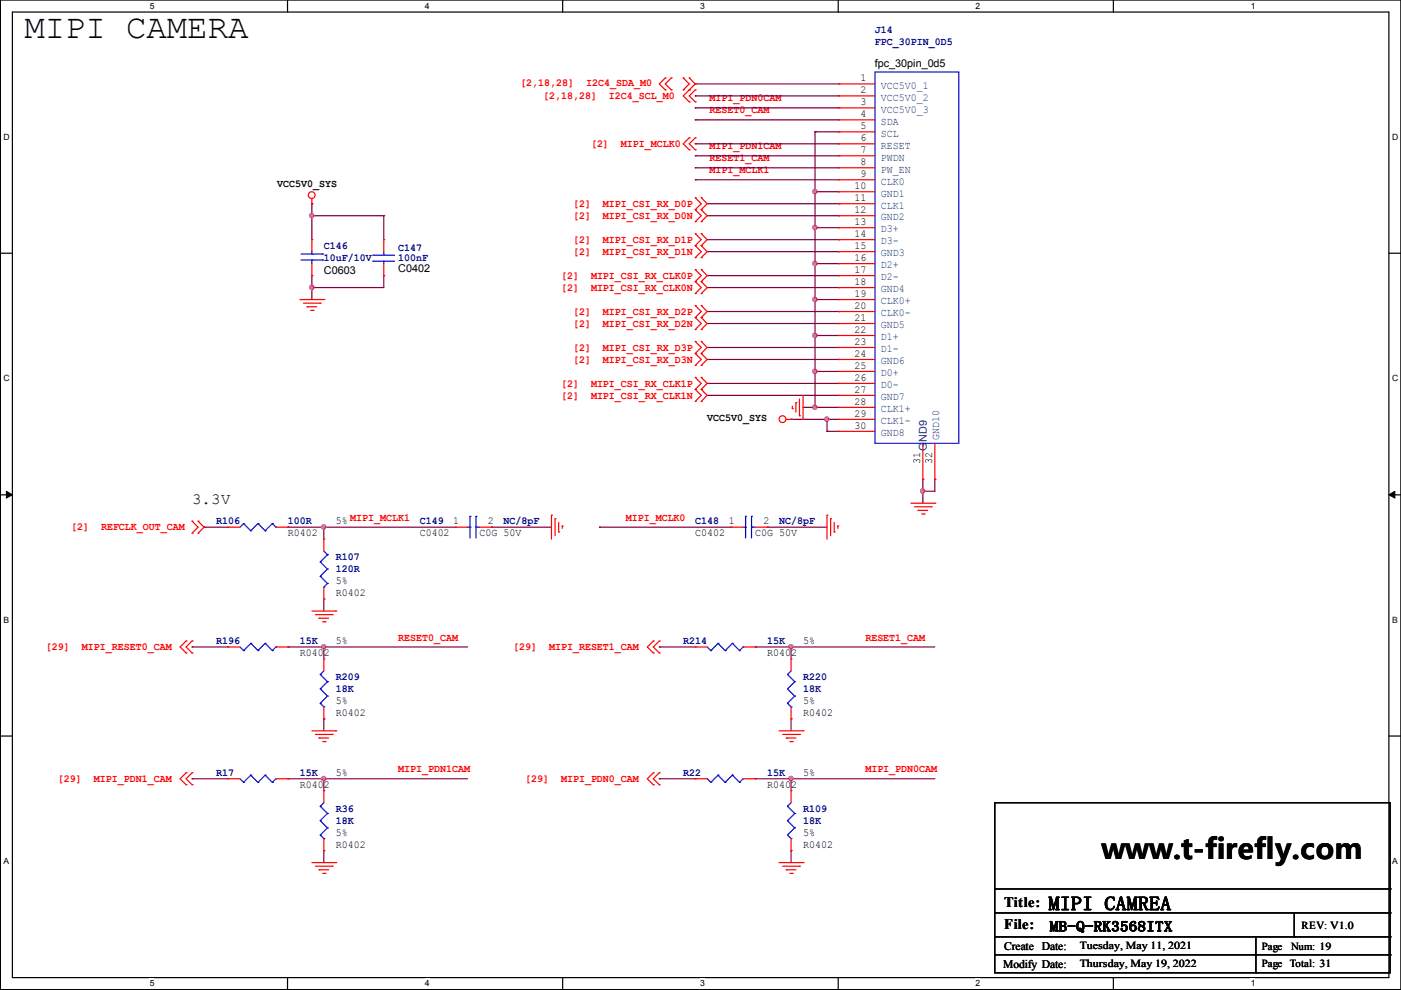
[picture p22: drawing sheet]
<svg xmlns="http://www.w3.org/2000/svg" width="297mm" height="210mm" viewBox="0 0 297 210" stroke-linecap="round" stroke-linejoin="round" font-family="sans-serif">
<defs><g id="words">
<text font-size="7.2" x="5.2" y="8.1">MIPI CAMERA</text>
<text font-size="6" x="233.5" y="182.2">www.t-firefly.com</text>
<text font-size="4.1" x="222.3" y="193">MIPI CAMREA</text>
<text font-size="3.3" x="40.7" y="106.8">3.3V</text>
<g font-size="3">
<text x="212.9" y="192.3">Title:</text>
<text x="212.9" y="196.9">File:</text>
<text x="222.6" y="197.5">MB-Q-RK3568ITX</text>
</g>
<g font-size="2.5">
<text x="212.9" y="201.4">Create Date:</text>
<text x="212.7" y="205.2">Modify Date:</text>
</g>
<g font-size="2.3" fill="#000080">
<text x="185.5" y="7">J14</text>
<text x="185.5" y="9.6">FPC_30PIN_0D5</text>
<text x="68.7" y="52.8">C146</text>
<text x="84.4" y="53.3">C147</text>
<text x="68.7" y="55.3">10uF/10V</text>
<text x="84.4" y="55.3">100nF</text>
<text x="45.8" y="111.2">R106</text>
<text x="61" y="111.2">100R</text>
<text x="89" y="111.2">C149</text>
<text x="106.8" y="111.2">NC/8pF</text>
<text x="147.4" y="111.2">C148</text>
<text x="165.2" y="111.2">NC/8pF</text>
<text x="71.2" y="118.8">R107</text>
<text x="71.2" y="121.3">120R</text>
<text x="45.8" y="136.6">R196</text>
<text x="63.6" y="136.6">15K</text>
<text x="144.9" y="136.6">R214</text>
<text x="162.6" y="136.6">15K</text>
<text x="71.2" y="144.2">R209</text>
<text x="71.2" y="146.7">18K</text>
<text x="170.3" y="144.2">R220</text>
<text x="170.3" y="146.7">18K</text>
<text x="45.8" y="164.5">R17</text>
<text x="63.6" y="164.5">15K</text>
<text x="144.9" y="164.5">R22</text>
<text x="162.6" y="164.5">15K</text>
<text x="71.2" y="172.1">R36</text>
<text x="170.3" y="172.1">R109</text>
<text x="71.2" y="174.7">18K</text>
<text x="170.3" y="174.7">18K</text>
</g>
<g font-size="2.3">
<text x="182.5" y="17.2">1</text>
<text x="185.5" y="14.2">fpc_30pin_0d5</text>
<text x="182.5" y="19.7">2</text>
<text x="182.5" y="22.3">3</text>
<text x="182.5" y="24.8">4</text>
<text x="182.5" y="27.4">5</text>
<text x="182.5" y="29.9">6</text>
<text x="182.5" y="32.4">7</text>
<text x="182.5" y="35">8</text>
<text x="58.8" y="39.6">VCC5V0_SYS</text>
<text x="181.2" y="40.1">10</text>
<text x="182.5" y="37.5">9</text>
<text x="181.2" y="45.1">12</text>
<text x="181.2" y="47.7">13</text>
<text x="181.2" y="42.6">11</text>
<text x="181.2" y="50.2">14</text>
<text x="181.2" y="52.8">15</text>
<text x="68.7" y="58.1">C0603</text>
<text x="84.4" y="57.6">C0402</text>
<text x="181.2" y="55.3">16</text>
<text x="181.2" y="57.8">17</text>
<text x="181.2" y="60.4">18</text>
<text x="181.2" y="62.9">19</text>
<text x="181.2" y="65.5">20</text>
<text x="181.2" y="68">21</text>
<text x="181.2" y="70.5">22</text>
<text x="181.2" y="73.1">23</text>
<text x="181.2" y="75.6">24</text>
<text x="181.2" y="78.2">25</text>
<text x="181.2" y="80.7">26</text>
<text x="181.2" y="83.2">27</text>
<text x="149.9" y="89.3">VCC5V0_SYS</text>
<text x="181.2" y="88.3">29</text>
<text x="181.2" y="85.8">28</text>
<text x="181.2" y="90.9">30</text>
<text x="195.1" y="98.3" transform="rotate(-90 195.1 98.3)">31</text>
<text x="197.6" y="98.3" transform="rotate(-90 197.6 98.3)">32</text>
<text x="61" y="113.7">R0402</text>
<text x="71.2" y="111.2">5%</text>
<text x="89" y="113.7">C0402</text>
<text x="96.1" y="111.2">1</text>
<text x="101.7" y="113.7">C0G 50V</text>
<text x="103.5" y="111.2">2</text>
<text x="147.4" y="113.7">C0402</text>
<text x="154.5" y="111.2">1</text>
<text x="160.1" y="113.7">C0G 50V</text>
<text x="161.9" y="111.2">2</text>
<text x="71.2" y="123.9">5%</text>
<text x="71.2" y="126.4">R0402</text>
<text x="71.2" y="136.6">5%</text>
<text x="170.3" y="136.6">5%</text>
<text x="63.6" y="139.1">R0402</text>
<text x="162.6" y="139.1">R0402</text>
<text x="71.2" y="149.3">5%</text>
<text x="170.3" y="149.3">5%</text>
<text x="71.2" y="151.8">R0402</text>
<text x="170.3" y="151.8">R0402</text>
<text x="63.6" y="167.1">R0402</text>
<text x="71.2" y="164.5">5%</text>
<text x="162.6" y="167.1">R0402</text>
<text x="170.3" y="164.5">5%</text>
<text x="71.2" y="179.8">R0402</text>
<text x="71.2" y="177.2">5%</text>
<text x="170.3" y="179.8">R0402</text>
<text x="170.3" y="177.2">5%</text>
<text x="275.9" y="196.9">REV: V1.0</text>
<text x="228.9" y="201.2">Tuesday, May 11, 2021</text>
<text x="267.5" y="201.4">Page</text>
<text x="273.7" y="201.4">Num: 19</text>
<text x="228.9" y="205">Thursday, May 19, 2022</text>
<text x="267.5" y="205">Page</text>
<text x="273.5" y="205">Total: 31</text>
</g>
<g font-size="2.3" fill="#f00">
<text x="110.3" y="18.2">[2,18,28]</text>
<text x="115.1" y="21">[2,18,28]</text>
<text x="124.3" y="18.2">I2C4_SDA_M0</text>
<text x="129.1" y="21">I2C4_SCL_M0</text>
<text x="150.5" y="21.5">MIPI_PDN0CAM</text>
<text x="150.5" y="24.1">RESET0_CAM</text>
<text x="125.3" y="31.2">[2]</text>
<text x="131.7" y="31.2">MIPI_MCLK0</text>
<text x="150.5" y="34.2">RESET1_CAM</text>
<text x="150.5" y="31.7">MIPI_PDN1CAM</text>
<text x="150.5" y="36.8">MIPI_MCLK1</text>
<text x="121.5" y="43.9">[2]</text>
<text x="121.5" y="46.4">[2]</text>
<text x="127.8" y="43.9">MIPI_CSI_RX_D0P</text>
<text x="127.8" y="46.4">MIPI_CSI_RX_D0N</text>
<text x="121.5" y="51.5">[2]</text>
<text x="127.8" y="51.5">MIPI_CSI_RX_D1P</text>
<text x="119" y="59.1">[2]</text>
<text x="121.5" y="54">[2]</text>
<text x="125.3" y="59.1">MIPI_CSI_RX_CLK0P</text>
<text x="127.8" y="54">MIPI_CSI_RX_D1N</text>
<text x="119" y="61.7">[2]</text>
<text x="125.3" y="61.7">MIPI_CSI_RX_CLK0N</text>
<text x="121.5" y="66.7">[2]</text>
<text x="121.5" y="69.3">[2]</text>
<text x="127.8" y="66.7">MIPI_CSI_RX_D2P</text>
<text x="127.8" y="69.3">MIPI_CSI_RX_D2N</text>
<text x="121.5" y="74.4">[2]</text>
<text x="121.5" y="76.9">[2]</text>
<text x="127.8" y="74.4">MIPI_CSI_RX_D3P</text>
<text x="127.8" y="76.9">MIPI_CSI_RX_D3N</text>
<text x="119" y="82">[2]</text>
<text x="125.3" y="82">MIPI_CSI_RX_CLK1P</text>
<text x="119" y="84.5">[2]</text>
<text x="125.3" y="84.5">MIPI_CSI_RX_CLK1N</text>
<text x="15.1" y="112.5">[2]</text>
<text x="21.4" y="112.5">REFCLK_OUT_CAM</text>
<text x="74.3" y="110.4">MIPI_MCLK1</text>
<text x="132.7" y="110.4">MIPI_MCLK0</text>
<text x="9.7" y="137.9">[29]</text>
<text x="17.4" y="137.9">MIPI_RESET0_CAM</text>
<text x="84.4" y="135.8">RESET0_CAM</text>
<text x="108.8" y="137.9">[29]</text>
<text x="116.4" y="137.9">MIPI_RESET1_CAM</text>
<text x="183.5" y="135.8">RESET1_CAM</text>
<text x="12.3" y="165.8">[29]</text>
<text x="19.9" y="165.8">MIPI_PDN1_CAM</text>
<text x="84.4" y="163.8">MIPI_PDN1CAM</text>
<text x="111.3" y="165.8">[29]</text>
<text x="119" y="165.8">MIPI_PDN0_CAM</text>
<text x="183.5" y="163.8">MIPI_PDN0CAM</text>
</g>
<g font-size="2.3" fill="#004080">
<text x="186.8" y="18.8">VCC5V0_1</text>
<text x="186.8" y="21.4">VCC5V0_2</text>
<text x="186.8" y="23.9">VCC5V0_3</text>
<text x="186.8" y="26.4">SDA</text>
<text x="186.8" y="29">SCL</text>
<text x="186.8" y="31.5">RESET</text>
<text x="186.8" y="34.1">PWDN</text>
<text x="186.8" y="36.6">PW_EN</text>
<text x="186.8" y="39.1">CLK0</text>
<text x="186.8" y="41.7">GND1</text>
<text x="186.8" y="46.8">GND2</text>
<text x="186.8" y="44.2">CLK1</text>
<text x="186.8" y="49.3">D3+</text>
<text x="186.8" y="51.8">D3-</text>
<text x="186.8" y="54.4">GND3</text>
<text x="186.8" y="56.9">D2+</text>
<text x="186.8" y="59.5">D2-</text>
<text x="186.8" y="62">GND4</text>
<text x="186.8" y="64.5">CLK0+</text>
<text x="186.8" y="67.1">CLK0-</text>
<text x="186.8" y="69.6">GND5</text>
<text x="186.8" y="72.2">D1+</text>
<text x="186.8" y="74.7">D1-</text>
<text x="186.8" y="77.2">GND6</text>
<text x="186.8" y="79.8">D0+</text>
<text x="186.8" y="82.3">D0-</text>
<text x="186.8" y="89.9">CLK1-</text>
<text x="186.8" y="87.4">CLK1+</text>
<text x="186.8" y="84.9">GND7</text>
<text x="186.8" y="92.5">GND8</text>
<text x="196.5" y="95.5" transform="rotate(-90 196.5 95.5)">GND9</text>
<text x="199.1" y="93.2" transform="rotate(-90 199.1 93.2)">GND10</text>
</g>
<g font-size="1.8">
<text x="31.7" y="1.9">5</text>
<text x="90.1" y="1.9">4</text>
<text x="148.4" y="1.9">3</text>
<text x="206.8" y="1.9">2</text>
<text x="265.2" y="1.9">1</text>
<text x=".8" y="29.7">D</text>
<text x="295.1" y="29.7">D</text>
<text x=".8" y="80.9">C</text>
<text x="295.1" y="80.9">C</text>
<text x=".8" y="132.1">B</text>
<text x="295.1" y="132.1">B</text>
<text x=".8" y="183.2">A</text>
<text x="295.1" y="183.2">A</text>
<text x="31.7" y="209.1">5</text>
<text x="90.1" y="209.1">4</text>
<text x="148.4" y="209.1">3</text>
<text x="206.8" y="209.1">2</text>
<text x="265.2" y="209.1">1</text>
</g>
</g></defs>
<path d="M.1 0h296.9v209.8h-296.9zM2.6 2.6h291.9v204.7h-291.9z" fill="none" stroke="#000" stroke-width=".25"/>
<g fill="#fff">
<path d="M31.7 .3h1v1.9h-1z"/>
<path d="M31.7 207.5h1v2h-1z"/>
</g>
<path d="M61 0v2.6M61 207.3v2.5" fill="none" stroke="#000" stroke-width=".25"/>
<g fill="#fff">
<path d="M90.1 .3h.9v1.9h-.9z"/>
<path d="M90.1 207.5h.9v2h-.9z"/>
</g>
<path d="M119.3 0v2.6M119.3 207.3v2.5" fill="none" stroke="#000" stroke-width=".25"/>
<g fill="#fff">
<path d="M148.4 .3h1v1.9h-1z"/>
<path d="M148.4 207.5h1v2h-1z"/>
</g>
<path d="M177.7 0v2.6M177.7 207.3v2.5" fill="none" stroke="#000" stroke-width=".25"/>
<g fill="#fff">
<path d="M206.8 .3h1v1.9h-1z"/>
<path d="M206.8 207.5h1v2h-1z"/>
</g>
<path d="M236.1 0v2.6M236.1 207.3v2.5" fill="none" stroke="#000" stroke-width=".25"/>
<g fill="#fff">
<path d="M265.2 .3h.9v1.9h-.9z"/>
<path d="M265.2 207.5h.9v2h-.9z"/>
<path d="M.8 28.1h1.1v2h-1.1z"/>
<path d="M295.1 28.1h1.2v2h-1.2z"/>
<path d="M.8 79.3h1.1v1.9h-1.1z"/>
<path d="M295.1 79.3h1.2v1.9h-1.2z"/>
</g>
<path d="M.1 53.7h2.5M294.5 53.7h2.5" fill="none" stroke="#000" stroke-width=".25"/>
<g fill="#fff">
<path d="M.8 130.5h1.1v1.9h-1.1z"/>
<path d="M295.1 130.5h1.1v1.9h-1.1z"/>
</g>
<path d="M.1 104.9h2.5M294.5 104.9h2.5" fill="none" stroke="#000" stroke-width=".25"/>
<path d="M1.4 104.2l1.2 .7-1.2 .7zM294.5 104.9l1.2-.7v1.4z" fill="#000" stroke="#000" stroke-width=".21"/>
<g fill="#fff">
<path d="M.8 181.6h1v2h-1z"/>
<path d="M295.1 181.6h1.1v2h-1.1z"/>
</g>
<g fill="none" stroke="#000" stroke-width=".25">
<path d="M.1 156.1h2.5M294.5 156.1h2.5M210.9 170.2h83.8v36.1h-83.8zM210.9 188.5h83.8M210.9 193.6h83.8M210.9 198.6h83.8M266.3 198.6v7.7M274.4 198.6h.1M274.4 193.6v5M294.7 188.5h.1M294.7 193.6h.1M294.7 198.6h.1"/>
<path d="M210.9 202.5h83.8M266.3 206.3h.1M294.7 202.5h.1"/>
</g>
<g fill="none" stroke="#800040" stroke-width=".25">
<path d="M147.4 17.8h.1M147.4 17.8h30.5M147.4 25.4h.1M147.4 22.9h.1M147.4 20.3h.1M147.4 38.1h.1M147.4 35.6h.1M147.4 33h.1M147.4 30.5h.1M147.4 25.4h30.5M147.4 22.9h30.5M147.4 20.3h30.5"/>
<path d="M147.4 38.1h30.5M147.4 35.6h30.5M147.4 33h30.5M147.4 30.5h30.5M172.8 28h.1M172.8 28v58.4M172.8 28h5.1M66.1 43.2h.1M66.1 58.4h.1M66.1 45.7h.1M66.1 45.7h15.3M66.1 43.2v7.6"/>
<path d="M66.1 58.4v5.1M81.4 45.7h.1M81.4 58.4h.1M81.4 58.4v2.6h-15.3M81.4 45.7v5.1M149.9 58.4h28M149.9 53.4h28M149.9 50.8h28M149.9 45.7h28M149.9 43.2h28M172.8 40.7h.1M172.8 48.3h.1"/>
<path d="M172.8 55.9h.1M172.8 40.7h5.1M172.8 48.3h5.1M172.8 55.9h5.1M177.9 58.4h.1M177.9 53.4h.1M177.9 50.8h.1M177.9 45.7h.1M177.9 43.2h.1M66.1 61h.1M149.9 61h28M149.9 76.2h28"/>
<path d="M149.9 73.7h28M149.9 68.6h28M149.9 66.1h28M172.8 63.5h.1M172.8 71.1h.1M172.8 78.8h.1M172.8 63.5h5.1M172.8 71.1h5.1M172.8 78.8h5.1M177.9 61h.1M177.9 76.2h.1M177.9 73.7h.1"/>
<path d="M177.9 68.6h.1M177.9 66.1h.1M149.9 83.8h28M149.9 81.3h28M167.7 88.9h.1M167.7 88.9h10.2M170.3 86.4h.1M170.3 86.4h7.6M172.8 86.4h.1M175.3 88.9h.1M175.3 91.5h.1M175.3 88.9v2.6"/>
<path d="M175.3 91.5h2.6M177.9 83.8h.1M177.9 81.3h.1M43.3 111.8h.1M43.3 111.8h5M61 111.8h.1M61 111.8h35.6M68.7 111.8h.1M68.7 111.8v2.5M104.2 111.8h.1M104.2 111.8h12.7M127.1 111.8h.1"/>
<path d="M127.1 111.8h27.9M162.6 111.8h.1M162.6 111.8h12.7M195.7 104.2h.1M195.7 101.6h.1M195.7 101.6v5.1M198.2 101.6h.1M198.2 101.6v2.6h-2.5M40.7 137.2h.1M40.7 137.2h7.6M61 137.2h.1M61 137.2h38.1"/>
<path d="M68.7 127h.1M68.7 137.2h.1M68.7 127v2.6M68.7 137.2v2.5M139.8 137.2h.1M139.8 137.2h7.6M160.1 137.2h.1M160.1 137.2h38.1M167.7 137.2h.1M167.7 137.2v2.5M68.7 152.4h.1M68.7 152.4v2.6"/>
<path d="M167.7 152.4h.1M167.7 152.4v2.6M40.7 165.1h.1M40.7 165.1h7.6M61 165.1h.1M61 165.1h38.1M68.7 165.1h.1M68.7 165.1v2.6M139.8 165.1h.1M139.8 165.1h7.6M160.1 165.1h.1M160.1 165.1h38.1"/>
<path d="M167.7 165.1h.1M167.7 165.1v2.6M68.7 180.4h.1M68.7 180.4v2.5M167.7 180.4h.1M167.7 180.4v2.5"/>
</g>
<g fill="#f0f" stroke="#f0f" stroke-width=".25">
<circle cx="172.8" cy="40.6" r=".47"/>
<circle cx="175.3" cy="88.9" r=".47"/>
<circle cx="172.8" cy="55.9" r=".47"/>
<circle cx="172.8" cy="48.2" r=".47"/>
<circle cx="172.8" cy="63.5" r=".47"/>
<circle cx="195.6" cy="104.1" r=".47"/>
<circle cx="172.8" cy="71.1" r=".47"/>
<circle cx="172.8" cy="86.3" r=".47"/>
<circle cx="172.8" cy="78.7" r=".47"/>
<circle cx="66.1" cy="45.7" r=".47"/>
<circle cx="66.1" cy="60.9" r=".47"/>
<circle cx="68.6" cy="111.7" r=".47"/>
<circle cx="68.6" cy="137.1" r=".47"/>
<circle cx="167.7" cy="137.1" r=".47"/>
<circle cx="68.6" cy="165.1" r=".47"/>
<circle cx="167.7" cy="165.1" r=".47"/>
</g>
<g fill="none" stroke="#f00" stroke-width=".25">
<path d="M141.1 19.1h.1M141.1 16.5h.1M141.1 16.5l-1.3 1.3 1.3 1.3M142.3 19.1h.1M142.3 16.5h.1M142.3 16.5l-1.2 1.3 1.2 1.3M144.9 19.1h.1M144.9 16.5h.1M144.9 16.5l1.2 1.3-1.2 1.3M146.1 19.1h.1M146.1 16.5h.1M146.1 16.5l1.3 1.3-2.5 2.5 1.2 1.3"/>
<path d="M147.4 19.1h.1M147.4 19.1l-1.3 1.2 1.3 1.3M177.9 17.8h.1M177.9 17.8h7.6M146.1 21.6h.1M146.1 31.8h.1M146.1 29.2h.1M146.1 29.2l-1.2 1.3 1.2 1.3M147.4 21.6h.1M147.4 31.8h.1M147.4 29.2h.1M147.4 29.2l-1.3 1.3 1.3 1.3"/>
<path d="M177.9 20.3h.1M177.9 22.9h.1M177.9 25.4h.1M177.9 28h.1M177.9 30.5h.1M177.9 33h.1M177.9 35.6h.1M177.9 38.1h.1M177.9 20.3h7.6M177.9 22.9h7.6M177.9 25.4h7.6M177.9 28h7.6"/>
<path d="M177.9 30.5h7.6M177.9 33h7.6M177.9 35.6h7.6M177.9 38.1h7.6M66.1 43.2h.1M66.1 50.8h.1M66.1 58.4h.1M66.1 42.2v1M66.1 50.8v2.6M66.1 55.9v2.5M81.4 58.4h.1M81.4 50.8h.1"/>
<path d="M81.4 50.8v2.6M81.4 55.9v2.5M147.4 44.5h.1M147.4 41.9h.1M147.4 47h.1M147.4 52.1h.1M147.4 49.5h.1M147.4 54.6h.1M147.4 59.7h.1M147.4 57.2h.1M147.4 41.9l1.3 1.3-1.3 1.3M147.4 44.5l1.3 1.2-1.3 1.3"/>
<path d="M147.4 49.5l1.3 1.3-1.3 1.3M147.4 52.1l1.3 1.3-1.3 1.2M147.4 57.2l1.3 1.2-1.3 1.3M147.4 59.7l1.3 1.3-1.3 1.2M148.7 41.9h.1M148.7 44.5h.1M148.7 47h.1M148.7 49.5h.1M148.7 52.1h.1M148.7 54.6h.1M148.7 57.2h.1M148.7 59.7h.1"/>
<path d="M148.7 41.9l1.2 1.3-1.2 1.3M148.7 44.5l1.2 1.2-1.2 1.3M148.7 49.5l1.2 1.3-1.2 1.3M148.7 52.1l1.2 1.3-1.2 1.2M148.7 57.2l1.2 1.2-1.2 1.3M148.7 59.7l1.2 1.3-1.2 1.2M177.9 45.7h.1M177.9 48.3h.1M177.9 50.8h.1M177.9 53.4h.1M177.9 55.9h.1M177.9 58.4h.1"/>
<path d="M177.9 40.7h.1M177.9 43.2h.1M177.9 45.7h7.6M177.9 48.3h7.6M177.9 50.8h7.6M177.9 53.4h7.6M177.9 55.9h7.6M177.9 58.4h7.6M177.9 40.7h7.6M177.9 43.2h7.6M63.6 63.5h5.1M64.3 64.3h3.6"/>
<path d="M65.1 65h.1M65.1 65h2M65.9 65.8h.5M66.4 65.8h.1M67.9 64.3h.1M68.7 63.5h.1M147.4 67.3h.1M147.4 64.8h.1M147.4 69.9h.1M147.4 74.9h.1M147.4 72.4h.1M147.4 77.5h.1"/>
<path d="M147.4 62.2h.1M147.4 64.8l1.3 1.3-1.3 1.2M147.4 67.3l1.3 1.3-1.3 1.3M147.4 72.4l1.3 1.3-1.3 1.2M147.4 74.9l1.3 1.3-1.3 1.3M148.7 64.8h.1M148.7 67.3h.1M148.7 69.9h.1M148.7 72.4h.1M148.7 74.9h.1M148.7 77.5h.1M148.7 62.2h.1"/>
<path d="M148.7 64.8l1.2 1.3-1.2 1.2M148.7 67.3l1.2 1.3-1.2 1.3M148.7 72.4l1.2 1.3-1.2 1.2M148.7 74.9l1.2 1.3-1.2 1.3M177.9 61h.1M177.9 63.5h.1M177.9 66.1h.1M177.9 68.6h.1M177.9 71.1h.1M177.9 73.7h.1M177.9 76.2h.1M177.9 78.8h.1"/>
<path d="M177.9 63.5h7.6M177.9 61h7.6M177.9 66.1h7.6M177.9 68.6h7.6M177.9 71.1h7.6M177.9 73.7h7.6M177.9 76.2h7.6M177.9 78.8h7.6M147.4 82.6h.1M147.4 80h.1M147.4 85.1h.1M147.4 80l1.3 1.3-1.3 1.3"/>
<path d="M147.4 82.6l1.3 1.2-1.3 1.3M148.7 80h.1M148.7 82.6h.1M148.7 85.1h.1M148.7 80l1.2 1.3-1.2 1.3M148.7 82.6l1.2 1.2-1.2 1.3M166.7 88.9h1M167.7 88.9h.1M168 86.6h.1M168 86.1v.5M168.7 85.4h.1M168.7 85.4v2"/>
<path d="M169.5 88.2h.1M169.5 84.6v3.6M170.3 88.9h.1M170.3 83.8v5.1M177.9 81.3h.1M177.9 88.9h.1M177.9 86.4h.1M177.9 83.8h.1M177.9 91.5h.1M177.9 88.9h7.6M177.9 81.3h7.6M177.9 86.4h7.6"/>
<path d="M177.9 83.8h7.6M177.9 91.5h7.6M195.7 94v7.6M198.2 94v7.6M40.7 113h.1M40.7 110.5h.1M40.7 110.5l1.3 1.3-1.3 1.2M42 110.5h.1M42 113h.1M42 110.5l1.3 1.3-1.3 1.2M48.3 111.8h.1M48.3 111.8h2.6"/>
<path d="M58.5 111.8h2.5M61 111.8h.1M68.7 114.3h.1M68.7 114.3v2.6M96.6 111.8h.1M96.6 111.8h2.5M101.7 111.8h2.5M104.2 111.8h.1M116.9 109.2h.1M116.9 109.2v5.1M117.7 110h.1M117.7 110v3.6"/>
<path d="M118.4 112.8h.1M118.4 110.8v2M119.2 111.5h.1M119.2 111.5v.5M155 111.8h.1M155 111.8h2.6M160.1 111.8h2.5M162.6 111.8h.1M175.3 109.2h.1M175.3 109.2v5.1M176.1 110h.1M176.1 110v3.6"/>
<path d="M176.9 112.8h.1M176.9 110.8v2M177.6 111.5h.1M177.6 111.5v.5M193.1 106.7h5.1M193.9 107.5h3.5M194.6 108.2h.1M194.6 108.2h2.1M195.4 109h.5M195.7 101.6h.1M195.9 109h.1M197.4 107.5h.1"/>
<path d="M198.2 106.7h.1M198.2 101.6h.1M39.5 138.4h.1M39.5 135.9h.1M39.5 135.9l-1.3 1.3 1.3 1.2M40.7 138.4h.1M40.7 135.9h.1M40.7 135.9l-1.2 1.3 1.2 1.2M48.3 137.2h.1M48.3 137.2h2.6M58.5 137.2h2.5M61 137.2h.1"/>
<path d="M66.1 129.6h5.1M66.9 130.3h3.5M67.6 131.1h.1M67.6 131.1h2.1M68.4 131.8h.5M68.7 139.7h.1M68.7 127h.1M68.7 124.5v2.5M68.7 139.7v2.6M68.9 131.8h.1M70.4 130.3h.1M71.2 129.6h.1"/>
<path d="M138.5 138.4h.1M138.5 135.9h.1M138.5 135.9l-1.3 1.3 1.3 1.2M139.8 138.4h.1M139.8 135.9h.1M139.8 135.9l-1.3 1.3 1.3 1.2M147.4 137.2h.1M147.4 137.2h2.5M157.6 137.2h2.5M160.1 137.2h.1M167.7 139.7h.1M167.7 139.7v2.6"/>
<path d="M66.1 155h5.1M66.9 155.7h3.5M67.6 156.5h.1M67.6 156.5h2.1M68.4 157.2h.5M68.7 152.4h.1M68.7 149.9v2.5M68.9 157.2h.1M70.4 155.7h.1M71.2 155h.1M165.2 155h5.1M165.9 155.7h3.6"/>
<path d="M166.7 156.5h.1M166.7 156.5h2M167.5 157.2h.5M167.7 152.4h.1M167.7 149.9v2.5M168 157.2h.1M169.5 155.7h.1M170.3 155h.1M39.5 166.4h.1M39.5 163.8h.1M39.5 163.8l-1.3 1.3 1.3 1.3M40.7 166.4h.1"/>
<path d="M40.7 163.8h.1M40.7 163.8l-1.2 1.3 1.2 1.3M48.3 165.1h.1M48.3 165.1h2.6M58.5 165.1h2.5M61 165.1h.1M68.7 167.7h.1M68.7 167.7v2.5M68.7 177.8v2.6M138.5 166.4h.1M138.5 163.8h.1M138.5 163.8l-1.3 1.3 1.3 1.3"/>
<path d="M139.8 166.4h.1M139.8 163.8h.1M139.8 163.8l-1.3 1.3 1.3 1.3M147.4 165.1h.1M147.4 165.1h2.5M157.6 165.1h2.5M160.1 165.1h.1M167.7 167.7h.1M167.7 167.7v2.5M167.7 177.8v2.6M66.1 182.9h5.1M66.9 183.7h3.5"/>
<path d="M67.6 184.4h.1M67.6 184.4h2.1M68.4 185.2h.5M68.7 180.4h.1M68.9 185.2h.1M70.4 183.7h.1M71.2 182.9h.1M165.2 182.9h5.1M165.9 183.7h3.6M166.7 184.4h.1M166.7 184.4h2M167.5 185.2h.5"/>
<path d="M167.7 180.4h.1M168 185.2h.1M169.5 183.7h.1M170.3 182.9h.1"/>
<circle cx="66.1" cy="41.4" r=".72"/>
<circle cx="165.9" cy="88.9" r=".72"/>
</g>
<g fill="none" stroke="#00f" stroke-width=".25">
<path d="M185.5 15.3h17.8v78.7h-17.8zM63.8 55.1h4.6M63.8 53.9h4.6M66.1 53.9h.1M66.1 55.1h.1M66.1 53.4v.5M66.1 55.1v.8M68.4 55.1h.1M68.4 53.9h.1M79.1 54.1h.1M79.1 55.4h.1M79.1 54.1h4.6"/>
<path d="M79.1 55.4h4.6M81.4 55.4h.1M81.4 54.1h.1M81.4 53.4v.7M81.4 55.4v.5M51.6 111h.1M51.6 111l-.7 .8M51.6 111l1.6 1.5M53.2 112.5h.1M54.7 111h.1M54.7 111l-1.5 1.5M54.7 111l1.5 1.5"/>
<path d="M56.2 112.5h.1M57.7 111h.1M57.7 111l-1.5 1.5M57.7 111l.8 .8M58.5 111.8h.1M67.9 119.1h.1M67.9 119.1l1.5 1.6M68.7 116.9l.7 .7M69.4 117.6h.1M69.4 117.6l-1.5 1.5M99.1 111.8h.6M99.7 111.8h.1"/>
<path d="M99.7 109.5h.1M99.7 109.5v4.6M100.9 109.5h.1M100.9 111.8h.1M100.9 111.8h.8M100.9 109.5v4.6M157.6 111.8h.5M158.1 111.8h.1M158.1 109.5h.1M158.1 109.5v4.6M159.3 109.5h.1M159.3 111.8h.1"/>
<path d="M159.3 111.8h.8M159.3 109.5v4.6M50.9 137.2l.7 .7M51.6 137.9h.1M53.2 136.4h.1M53.2 136.4l-1.6 1.5M53.2 136.4l1.5 1.5M54.7 137.9h.1M56.2 136.4h.1M56.2 136.4l-1.5 1.5M56.2 136.4l1.5 1.5M57.7 137.9h.1"/>
<path d="M58.5 137.2h.1M58.5 137.2l-.8 .7M67.9 122.2h.1M67.9 122.2l1.5 1.5M68.7 124.5h.1M69.4 120.7h.1M69.4 123.7h.1M69.4 120.7l-1.5 1.5M69.4 123.7l-.7 .8M149.9 137.2l.8 .7M150.7 137.9h.1M152.2 136.4h.1"/>
<path d="M152.2 136.4l-1.5 1.5M152.2 136.4l1.6 1.5M153.8 137.9h.1M155.3 136.4h.1M155.3 136.4l-1.5 1.5M155.3 136.4l1.5 1.5M156.8 137.9h.1M157.6 137.2h.1M157.6 137.2l-.8 .7M67.9 143h.1M67.9 146.1h.1M67.9 149.1h.1"/>
<path d="M67.9 143l1.5 1.5M67.9 146.1l1.5 1.5M67.9 149.1l.8 .8M68.7 149.9h.1M68.7 142.3l-.8 .7M69.4 144.5h.1M69.4 147.6h.1M69.4 144.5l-1.5 1.6M69.4 147.6l-1.5 1.5M167 143h.1M167 146.1h.1M167 149.1h.1"/>
<path d="M167 143l1.5 1.5M167 146.1l1.5 1.5M167 149.1l.7 .8M167.7 149.9h.1M167.7 142.3l-.7 .7M168.5 144.5h.1M168.5 147.6h.1M168.5 144.5l-1.5 1.6M168.5 147.6l-1.5 1.5M50.9 165.1l.7 .8M51.6 165.9h.1M53.2 164.4h.1"/>
<path d="M53.2 164.4l-1.6 1.5M53.2 164.4l1.5 1.5M54.7 165.9h.1M56.2 164.4h.1M56.2 164.4l-1.5 1.5M56.2 164.4l1.5 1.5M57.7 165.9h.1M58.5 165.1h.1M58.5 165.1l-.8 .8M67.9 171h.1M67.9 174h.1M67.9 177.1h.1"/>
<path d="M67.9 171l1.5 1.5M67.9 174l1.5 1.5M67.9 177.1l.8 .7M68.7 177.8h.1M68.7 170.2l-.8 .8M69.4 172.5h.1M69.4 175.5h.1M69.4 172.5l-1.5 1.5M69.4 175.5l-1.5 1.6M149.9 165.1l.8 .8M150.7 165.9h.1M152.2 164.4h.1"/>
<path d="M152.2 164.4l-1.5 1.5M152.2 164.4l1.6 1.5M153.8 165.9h.1M155.3 164.4h.1M155.3 164.4l-1.5 1.5M155.3 164.4l1.5 1.5M156.8 165.9h.1M157.6 165.1h.1M157.6 165.1l-.8 .8M167 171h.1M167 174h.1M167 177.1h.1"/>
<path d="M167 171l1.5 1.5M167 174l1.5 1.5M167 177.1l.7 .7M167.7 177.8h.1M167.7 170.2l-.7 .8M168.5 172.5h.1M168.5 175.5h.1M168.5 172.5l-1.5 1.5M168.5 175.5l-1.5 1.6"/>
</g>
<use href="#words"/>
</svg>
